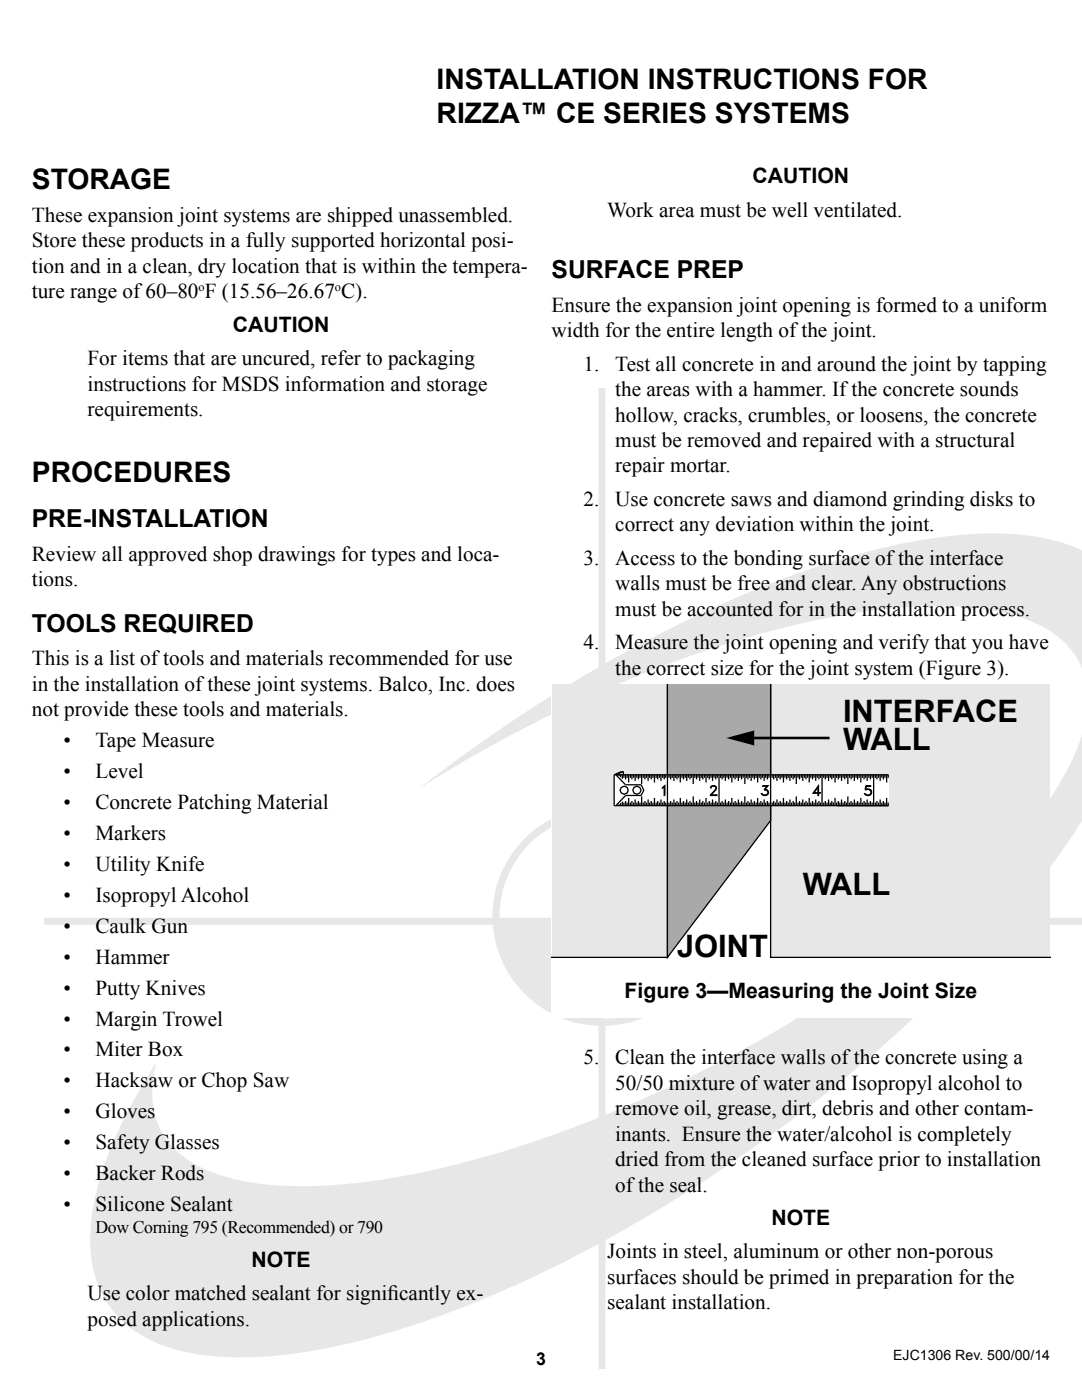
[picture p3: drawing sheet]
<svg xmlns="http://www.w3.org/2000/svg" width="216mm" height="279mm" viewBox="0 0 216 279" stroke-linecap="round" stroke-linejoin="round" font-family="sans-serif">
<defs><g id="words">
<g font-size="6.2">
<text x="168.2" y="144.1">INTERFACE</text>
<text x="168.2" y="149.8">WALL</text>
<text x="160.2" y="178.6">WALL</text>
<text x="135.1" y="191.1">JOINT</text>
</g>
<g font-size="5.6">
<text x="87.1" y="17.8">INSTALLATION INSTRUCTIONS FOR</text>
<text x="87.1" y="24.6">RIZZA™ CE SERIES SYSTEMS</text>
<text x="6.3" y="37.6">STORAGE</text>
<text x="6.3" y="96.2">PROCEDURES</text>
</g>
<g font-size="4.9">
<text x="110.1" y="55.6">SURFACE PREP</text>
<text x="6.3" y="105.3">PRE-INSTALLATION</text>
<text x="6.3" y="126.1">TOOLS REQUIRED</text>
</g>
<g font-size="4.2">
<text x="150.2" y="36.6">CAUTION</text>
<text x="6.3" y="44.3">These expansion joint systems are shipped unassembled.</text>
<text x="121.2" y="43.3">Work area must be well ventilated.</text>
<text x="6.3" y="49.4">Store these products in a fully supported horizontal posi-</text>
<text x="6.3" y="54.5">tion and in a clean, dry location that is within the tempera-</text>
<text x="6.3" y="59.5">ture range of 60–80 F (15.56–26.67 C).</text>
<text x="110.1" y="62.2">Ensure the expansion joint opening is formed to a uniform</text>
<text x="46.5" y="66.2">CAUTION</text>
<text x="110.1" y="67.3">width for the entire length of the joint.</text>
<text x="17.5" y="72.9">For items that are uncured, refer to packaging</text>
<text x="17.5" y="78">instructions for MSDS information and storage</text>
<text x="116.4" y="74">1.</text>
<text x="122.8" y="74">Test all concrete in and around the joint by tapping</text>
<text x="17.5" y="83">requirements.</text>
<text x="122.8" y="79">the areas with a hammer. If the concrete sounds</text>
<text x="122.8" y="84.1">hollow, cracks, crumbles, or loosens, the concrete</text>
<text x="122.8" y="89.2">must be removed and repaired with a structural</text>
<text x="122.8" y="94.3">repair mortar.</text>
<text x="116.4" y="101">2.</text>
<text x="122.8" y="101">Use concrete saws and diamond grinding disks to</text>
<text x="122.8" y="106">correct any deviation within the joint.</text>
<text x="6.3" y="111.9">Review all approved shop drawings for types and loca-</text>
<text x="116.4" y="112.7">3.</text>
<text x="122.8" y="112.7">Access to the bonding surface of the interface</text>
<text x="6.3" y="117">tions.</text>
<text x="122.8" y="117.8">walls must be free and clear. Any obstructions</text>
<text x="122.8" y="122.9">must be accounted for in the installation process.</text>
<text x="116.4" y="129.5">4.</text>
<text x="122.8" y="129.5">Measure the joint opening and verify that you have</text>
<text x="6.3" y="132.8">This is a list of tools and materials recommended for use</text>
<text x="6.3" y="137.9">in the installation of these joint systems. Balco, Inc. does</text>
<text x="122.8" y="134.6">the correct size for the joint system (Figure 3).</text>
<text x="6.3" y="142.9">not provide these tools and materials.</text>
<text x="12.7" y="149.1">•</text>
<text x="19" y="149.1">Tape Measure</text>
<text x="12.7" y="155.3">•</text>
<text x="19" y="155.3">Level</text>
<text x="12.7" y="161.5">•</text>
<text x="19" y="161.5">Concrete Patching Material</text>
<text x="12.7" y="167.6">•</text>
<text x="19" y="167.6">Markers</text>
<text x="12.7" y="173.8">•</text>
<text x="19" y="173.8">Utility Knife</text>
<text x="12.7" y="180">•</text>
<text x="19" y="180">Isopropyl Alcohol</text>
<text x="12.7" y="186.1">•</text>
<text x="19" y="186.1">Caulk Gun</text>
<text x="12.7" y="192.3">•</text>
<text x="19" y="192.3">Hammer</text>
<text x="12.7" y="198.5">•</text>
<text x="19" y="198.5">Putty Knives</text>
<text x="124.6" y="199.1">Figure 3—Measuring the Joint Size</text>
<text x="12.7" y="204.7">•</text>
<text x="19" y="204.7">Margin Trowel</text>
<text x="12.7" y="210.8">•</text>
<text x="19" y="210.8">Miter Box</text>
<text x="116.4" y="212.4">5.</text>
<text x="122.8" y="212.4">Clean the interface walls of the concrete using a</text>
<text x="12.7" y="217">•</text>
<text x="19" y="217">Hacksaw or Chop Saw</text>
<text x="122.8" y="217.5">50/50 mixture of water and Isopropyl alcohol to</text>
<text x="12.7" y="223.2">•</text>
<text x="19" y="223.2">Gloves</text>
<text x="122.8" y="222.6">remove oil, grease, dirt, debris and other contam-</text>
<text x="122.8" y="227.6">inants. Ensure the water/alcohol is completely</text>
<text x="12.7" y="229.4">•</text>
<text x="19" y="229.4">Safety Glasses</text>
<text x="122.8" y="232.7">dried from the cleaned surface prior to installation</text>
<text x="12.7" y="235.5">•</text>
<text x="19" y="235.5">Backer Rods</text>
<text x="122.8" y="237.8">of the seal.</text>
<text x="12.7" y="241.7">•</text>
<text x="19" y="241.7">Silicone Sealant</text>
<text x="153.9" y="244.5">NOTE</text>
<text x="121.2" y="251.1">Joints in steel, aluminum or other non-porous</text>
<text x="50.2" y="252.8">NOTE</text>
<text x="121.2" y="256.2">surfaces should be primed in preparation for the</text>
<text x="17.5" y="259.5">Use color matched sealant for signif</text>
<text x="77.3" y="259.5">icantly ex-</text>
<text x="121.2" y="261.3">sealant installation.</text>
<text x="17.5" y="264.5">posed applications.</text>
</g>
<g font-size="3.5">
<text x="19" y="246.1">Dow Corning 795 (Recommended) or 790</text>
<text x="107" y="272.4">3</text>
</g>
<text font-size="2.8" x="178.2" y="271.4">EJC1306 Rev. 500/00/14</text>
<g font-size="2.5">
<text x="39.6" y="58.1">o</text>
<text x="66.8" y="58.1">o</text>
</g>
</g></defs>
<g fill="none" stroke="#e6e7e8" stroke-width="1.4" stroke-linecap="butt">
<path d="M120.1 77.4v195.7M8.8 183.9h207.1"/>
<circle cx="120.2" cy="182.9" r="21.2"/>
</g>
<path d="M99.3 183.9h20.4l-.1 19.7-4.3 .2a23.6 23.6 0 0 1-14.5-13 18.3 18.3 0 0 1-1.5-6.9z" fill="#e6e7e8"/>
<path d="M99.3 183.9h20.4l-.1 19.7-4.3 .2a23.6 23.6 0 0 1-14.5-13 18.3 18.3 0 0 1-1.5-6.9z" fill="none" stroke="#e6e7e8" stroke-width=".69"/>
<path d="M120.6 162a17.6 17.6 0 0 1 14.3 6.1 23.6 23.6 0 0 1 6.2 11.5l.2 3.5 .1 .2h.2l-21.4 .4z" fill="#e6e7e8"/>
<path d="M120.6 162a17.6 17.6 0 0 1 14.3 6.1 23.6 23.6 0 0 1 6.2 11.5l.2 3.5 .1 .2h.2l-21.4 .4z" fill="none" stroke="#e6e7e8" stroke-width=".69"/>
<path d="M83.4 157.5l5.2-4a303.7 303.7 0 0 1 56.7-33.5 170.9 170.9 0 0 1 37-12 75.6 75.6 0 0 1 24.4-.9l3.9 .8 3.6 1.2 1.7 1.5v51.9l-2.4 5a223.5 223.5 0 0 1-38.1 41.9 304.7 304.7 0 0 1-74.6 48 170.9 170.9 0 0 1-37 11.9 75.7 75.7 0 0 1-24.3 1 29.4 29.4 0 0 1-13.7-5.4 21.6 21.6 0 0 1-7.8-18 53.1 53.1 0 0 1 5.4-20.8l3.5-6.9 4.3-7.2a18.8 18.8 0 0 0 .9 13.6 17.2 17.2 0 0 0 7.9 7.3 41.3 41.3 0 0 0 17.4 3.8 122.5 122.5 0 0 0 35.1-4.7 258.6 258.6 0 0 0 92.5-47 128.8 128.8 0 0 0 24.5-25.6 43.3 43.3 0 0 0 6.4-13.3v-11.5l-.6-2.5a17.2 17.2 0 0 0-7.9-7.4 41.3 41.3 0 0 0-17.4-3.7 122.5 122.5 0 0 0-35.1 4.6 262.2 262.2 0 0 0-62.4 26.3z" fill="#e6e7e8"/>
<path d="M110.1 136.5h99.4v55.5h-99.4z" fill="#fff"/>
<path d="M110.1 136.5h23.1v54.6h-23.1z" fill="#e6e7e8"/>
<path d="M133.2 136.5v54.6h-23.2" fill="none" stroke="#000" stroke-width=".26"/>
<path d="M153.8 136.5h55.8v54.6h-55.8z" fill="#e6e7e8"/>
<path d="M153.8 136.5v54.6h55.8" fill="none" stroke="#000" stroke-width=".26"/>
<path d="M133.2 136.5h20.6v27.2l-20.6 27.4z" fill="#a7a9ac"/>
<path d="M133.2 136.5v54.6l20.6-27.4v-27.2" fill="none" stroke="#000" stroke-width=".26"/>
<path d="M122.5 154.6h54.7v6.2h-54.7z" fill="#fff"/>
<g fill="none" stroke="#000" stroke-width=".26">
<path d="M122.5 154.6v6.2h54.8M122.5 154.6h31.2M123.2 154.6v.1M123.5 154.6v.3M123.8 154.6v.5M124.2 160v.8M124.2 154.6v.8M124.3 154l-1.4 .6 1.9 2h3.1l.6 1.1-.6 1.1h-3.1l-1.9 2M124.3 154l.1 .6M124.3 154h-.3l-1.5 .6M124.5 154.6v.6M124.8 159.9v.9"/>
<path d="M124.8 154.6v.9M125.1 154.6v.6M125.4 159.2v1.6M125.4 154.6v1.6M125.8 154.6v.6M126.1 159.9v.9M126.1 154.6v.9M126.4 154.6v.6M126.7 159.6v1.2M126.7 154.6v1.3M127.1 154.6v.6M127.4 159.9v.9"/>
<path d="M127.4 154.6v.9M127.7 154.6v.6M128 158.9v1.9M128 154.6v1.9M128.3 154.6v.6M128.7 159.9v.9M128.7 154.6v.9M129 154.6v.6M129.3 159.6v1.2M129.3 154.6v1.3M129.6 154.6v.6M129.9 159.9v.9"/>
<path d="M129.9 154.6v.9M130.3 154.6v.6M130.6 159.2v1.6M130.6 154.6v1.6M130.9 154.6v.6M131.2 159.9v.9M131.2 154.6v.9M131.6 154.6v.6M131.9 154.6v1.3M131.9 159.6v1.2M132.2 157.2l.5-.4v2h-.2v-1.8zM132.2 154.6v.6"/>
<path d="M132.5 159.9v.9M132.5 154.6v.9M132.8 154.6v.6M133.2 154.6v6.2M133.5 154.6v.6M133.8 159.9v.9M133.8 154.6v.9M134.1 154.6v.6M134.5 159.6v1.2M134.5 154.6v1.3M134.8 154.6v.6M135.1 159.9v.9"/>
<path d="M135.1 154.6v.9M135.4 154.6v.6M135.7 159.2v1.6M135.7 154.6v1.6M136.1 154.6v.6M136.4 159.9v.9M136.4 154.6v.9M136.7 154.6v.6M137 159.6v1.2M137 154.6v1.3M137.3 154.6v.6M137.7 159.9v.9"/>
<path d="M137.7 154.6v.9M138 154.6v.6M138.3 158.9v1.9M138.3 154.6v1.9M138.6 154.6v.6M139 159.9v.9M139 154.6v.9M139.3 154.6v.6M139.6 159.6v1.2M139.6 154.6v1.3M139.9 154.6v.6M140.2 159.9v.9"/>
<path d="M140.2 154.6v.9M140.6 154.6v.6M140.9 159.2v1.6M140.9 154.6v1.6M141.2 154.6v.6M141.5 159.9v.9M141.5 154.6v.9M141.8 158.7l1.2 .1h-1.3l.9-1a.61 .61 0 0 0 .2-.8l-.7-.1-.3 .4 .1-.3a.75 .75 0 0 1 1 0 .61 .61 0 0 1-.3 .8l-.8 1M141.9 154.6v.6M142.2 159.6v1.2M142.2 154.6v1.3M142.5 154.6v.6"/>
<path d="M142.8 159.9v.9M142.8 154.6v.9M143.1 154.6v.6M143.5 154.6v6.2M143.8 154.6v.6M144.1 159.9v.9M144.1 154.6v.9M144.4 154.6v.6M144.7 159.6v1.2M144.7 154.6v1.3M145.1 154.6v.6M145.4 159.9v.9"/>
<path d="M145.4 154.6v.9M145.7 154.6v.6M146 159.2v1.6M146 154.6v1.6M146.4 154.6v.6M146.7 159.9v.9M146.7 154.6v.9M147 154.6v.6M147.3 159.6v1.2M147.3 154.6v1.3M147.6 154.6v.6M148 159.9v.9"/>
<path d="M148 154.6v.9M148.3 154.6v.6M148.6 158.9v1.9M148.6 154.6v1.9M148.9 154.6v.6M149.2 159.9v.9M149.2 154.6v.9M149.6 154.6v.6M149.9 159.6v1.2M149.9 154.6v1.3M150.2 154.6v.6M150.5 159.9v.9"/>
<path d="M150.5 154.6v.9M150.9 154.6v.6M151.2 159.2v1.6M151.2 154.6v1.6M151.5 154.6v.6M151.8 159.9v.9M151.8 154.6v.9M152.1 158.5l.3 .2M152.1 154.6v.6M152.5 159.6v1.2M152.5 154.6v1.3M152.5 157.6a.64 .64 0 0 1 .8 .6 .64 .64 0 0 1-.9 .6l-.2-.1-.2-.3h.1a.67 .67 0 0 0 1.1-.1"/>
<path d="M152.8 154.6v.6M152.8 157.6l.4 .2v.3v.4l-.4 .2M153.1 159.9v.9M153.1 154.6v.9M153.2 156.9l-1-.1h1l-.7 .8M153.2 156.8l-.8 .8 .6 .1 .2 .3M153.4 154.6v.6M154.1 154.6v.6M154.4 159.9v.9M154.4 154.6v.9M154.7 154.6v.6M155 159.6v1.2"/>
<path d="M155 154.6v1.3M155.4 154.6v.6M155.7 159.9v.9M155.7 154.6v.9M156 154.6v.6M156.3 159.2v1.6M156.3 154.6v1.6M156.6 154.6v.6M157 159.9v.9M157 154.6v.9M157.3 154.6v.6M157.6 159.6v1.2"/>
<path d="M157.6 154.6v1.3M157.9 154.6v.6M158.3 159.9v.9M158.3 154.6v.9M158.6 154.6v.6M158.9 158.9v1.9M158.9 154.6v1.9M159.2 154.6v.6M159.5 159.9v.9M159.5 154.6v.9M159.9 154.6v.6M160.2 159.6v1.2"/>
<path d="M160.2 154.6v1.3M160.5 154.6v.6M160.8 159.9v.9M160.8 154.6v.9M161.2 154.6v.6M161.5 159.2v1.6M161.5 154.6v1.6M161.8 154.6v.6M162.1 159.9v.9M162.1 154.6v.9M162.3 158.2l1.4 .1h-1.5l1.1-1.5v2l-.1-1.7-.9 1.2M162.4 154.6v.6"/>
<path d="M162.8 159.6v1.2M162.8 154.6v1.3M163.1 154.6v.6M163.4 159.9v.9M163.4 154.6v.9M163.7 154.6v.6M164 154.6v6.2M164.4 154.6v.6M164.7 159.9v.9M164.7 154.6v.9M165 154.6v.6M165.3 154.6v1.3"/>
<path d="M165.3 159.6v1.2M165.7 154.6v.6M166 154.6v.9M166 159.9v.9M166.3 154.6v.6M166.6 154.6v1.6M166.6 159.2v1.6M166.9 154.6v.6M167.3 154.6v.9M167.3 159.9v.9M167.6 154.6v.6M167.9 154.6v1.3"/>
<path d="M167.9 159.6v1.2M168.2 154.6v.6M168.6 154.6v.9M168.6 159.9v.9M168.9 154.6v.6M169.2 154.6v1.9M169.2 158.9v1.9M169.5 154.6v.6M169.8 154.6v.9M169.8 159.9v.9M170.2 154.6v.6M170.5 154.6v1.3"/>
<path d="M170.5 159.6v1.2M170.8 154.6v.6M171.1 159.9v.9M171.1 154.6v.9M171.4 154.6v.6M171.8 154.6v1.6M171.8 159.2v1.6M172.1 154.6v.6M172.4 159.9v.9M172.4 154.6v.9M172.6 158.5l.3 .2M172.7 154.6v.6"/>
<path d="M173 154.6v1.3M173 159.6v1.2M173.4 154.6v.6M173.4 157.6a.6 .6 0 0 1 .4 .5 .6 .6 0 0 1-.4 .6M173.7 159.9v.9M173.7 154.6v.9M173.8 157.9a.84 .84 0 0 0-1.2-.3l.2-.8h.9l-.9 .1v.7l.8-.1a.64 .64 0 0 1 .3 .6 .64 .64 0 0 1-.4 .6l-.4 .1-.5-.2v-.2a.68 .68 0 0 0 1.2-.1M174 154.6v.6M174.3 154.6v6.2M174.7 154.6v.6M175 154.6v.9M175 159.9v.9"/>
<path d="M175.3 154.6v.6M175.6 154.6v1.3M175.6 159.6v1.2M176 154.6v.6M176.3 154.6v.9M176.3 159.9v.9M176.6 154.6v.6M176.9 154.6v1.6M176.9 159.2v1.6M177.2 154.6v.6M177.3 154.6h-23.5v6.2M123.2 160.7v.1"/>
<path d="M123.5 160.5v.3M123.8 160.3v.5M124.5 160.2v.6M125.1 160.2v.6M125.8 160.2v.6M126.4 160.2v.6M127.1 160.2v.6M127.7 160.2v.6M128.3 160.2v.6M129 160.2v.6M129.6 160.2v.6M130.3 160.2v.6"/>
<path d="M130.9 160.2v.6M131.6 160.2v.6M132.2 160.2v.6M132.8 160.2v.6M133.5 160.2v.6M134.1 160.2v.6M134.8 160.2v.6M135.4 160.2v.6M136.1 160.2v.6M136.7 160.2v.6M137.3 160.2v.6M138 160.2v.6"/>
<path d="M138.6 160.2v.6M139.3 160.2v.6M139.9 160.2v.6M140.6 160.2v.6M141.2 160.2v.6M141.9 160.2v.6M142.5 160.2v.6M143.1 160.2v.6M143.8 160.2v.6M144.4 160.2v.6M145.1 160.2v.6M145.7 160.2v.6"/>
<path d="M146.4 160.2v.6M147 160.2v.6M147.6 160.2v.6M148.3 160.2v.6M148.9 160.2v.6M149.6 160.2v.6M150.2 160.2v.6M150.9 160.2v.6M151.5 160.2v.6M152.1 160.2v.6M152.8 160.2v.6M153.4 160.2v.6"/>
<path d="M154.1 160.2v.6M154.7 160.2v.6M155.4 160.2v.6M156 160.2v.6M156.6 160.2v.6M157.3 160.2v.6M157.9 160.2v.6M158.6 160.2v.6M159.2 160.2v.6M159.9 160.2v.6M160.5 160.2v.6M161.2 160.2v.6"/>
<path d="M161.8 160.2v.6M162.4 160.2v.6M163.1 160.2v.6M163.7 160.2v.6M164.4 160.2v.6M165 160.2v.6M165.7 160.2v.6M166.3 160.2v.6M166.9 160.2v.6M167.6 160.2v.6M168.2 160.2v.6M168.9 160.2v.6"/>
<path d="M169.5 160.2v.6M170.2 160.2v.6M170.8 160.2v.6M171.4 160.2v.6M172.1 160.2v.6M172.7 160.2v.6M173.4 160.2v.6M174 160.2v.6M174.7 160.2v.6M175.3 160.2v.6M176 160.2v.6M176.6 160.2v.6"/>
<path d="M177.2 160.2v.6"/>
<circle cx="124.5" cy="157.7" r=".8"/>
<circle cx="127.1" cy="157.7" r=".81"/>
</g>
<path d="M149.5 147.3h16" fill="none" stroke="#000" stroke-width=".51"/>
<path d="M144.9 147.3l5.6-1.5v3z" fill="#000"/>
<path d="M110.1 192h99.4v11.1h-99.4z" fill="#fff"/>
<use href="#words"/>
</svg>
